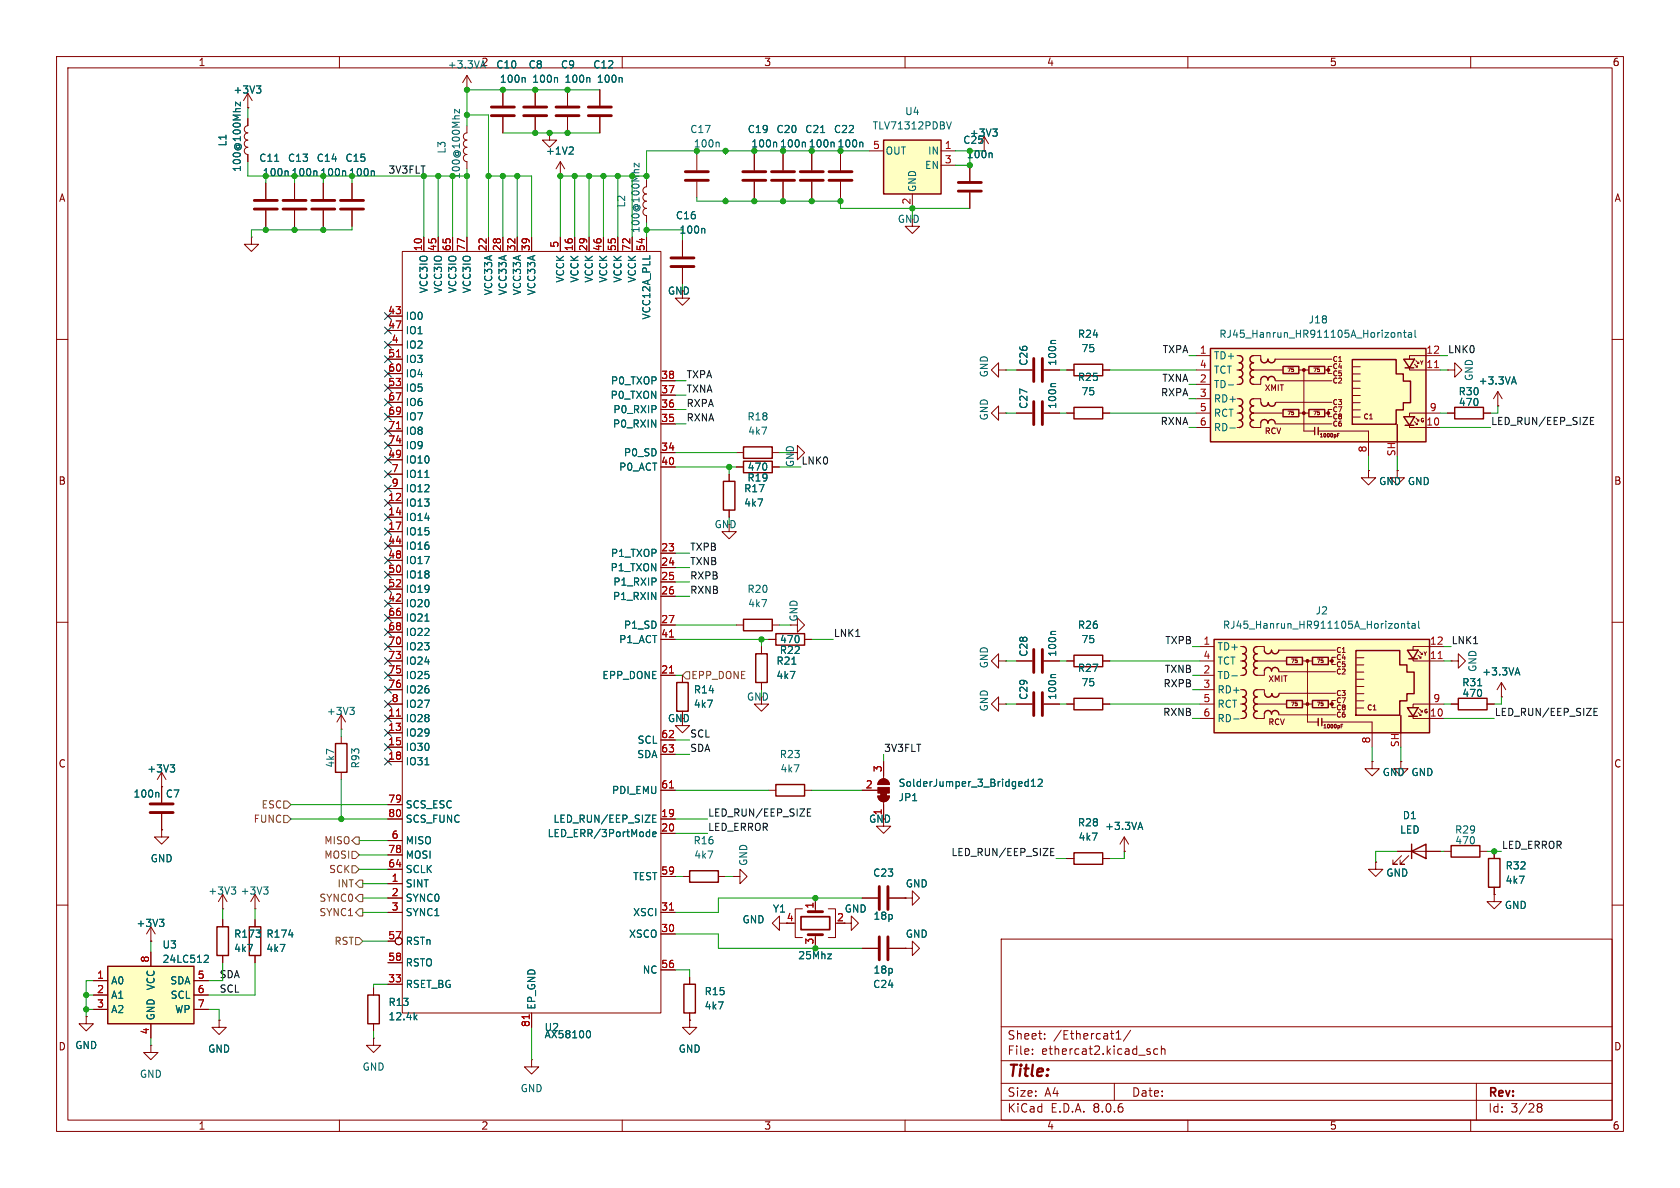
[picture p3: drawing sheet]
<svg xmlns="http://www.w3.org/2000/svg" width="297mm" height="210mm" viewBox="0 0 297 210" stroke-linecap="round" stroke-linejoin="round" font-family="sans-serif">
<defs><g id="words">
<text font-size="2.8" fill="#840000" x="178" y="190.9">Title:</text>
<g font-size="2.1" fill="#840000">
<text x="178" y="184">Sheet:</text>
<text x="186.2" y="184">/Ethercat1/</text>
<text x="178" y="186.7">File:</text>
<text x="184.1" y="186.7">ethercat2.kicad_sch</text>
<text x="178" y="196.9">KiCad</text>
<text x="178" y="194.1">Size:</text>
<text x="184.7" y="194.1">A4</text>
<text x="185.7" y="196.9">E.D.A.</text>
<text x="193.3" y="196.9">8.0.6</text>
<text x="200" y="194.1">Date:</text>
<text x="263" y="194.3">Rev:</text>
<text x="263" y="196.9">Id:</text>
<text x="267.1" y="196.9">3/28</text>
</g>
<g font-size="1.8" fill="#840000">
<text x="35" y="11.9">1</text>
<text x="135" y="11.9">3</text>
<text x="185" y="11.9">4</text>
<text x="235" y="11.9">5</text>
<text x="285" y="11.9">6</text>
<text x="10.3" y="35.9">A</text>
<text x="285.3" y="35.9">A</text>
<text x="118" y="52.3">GND</text>
<text x="10.3" y="85.9">B</text>
<text x="285.3" y="85.9">B</text>
<text x="118" y="127.9">GND</text>
<text x="10.3" y="135.9">C</text>
<text x="285.3" y="135.9">C</text>
<text x="153.5" y="145.6">GND</text>
<text x="147.9" y="162.9">2</text>
<text x="10.3" y="185.9">D</text>
<text x="285.3" y="185.9">D</text>
<text x="35" y="199.9">1</text>
<text x="85" y="199.9">2</text>
<text x="135" y="199.9">3</text>
<text x="185" y="199.9">4</text>
<text x="235" y="199.9">5</text>
<text x="285" y="199.9">6</text>
</g>
<g font-size="1.8" fill="#006464">
<text x="41.2" y="16.7">+3V3</text>
<text x="79.1" y="12.3">+3.3VA2</text>
<text x="87.6" y="12.3">C10</text>
<text x="88.3" y="14.8">100n</text>
<text x="93.4" y="12.3">C8</text>
<text x="94" y="14.8">100n</text>
<text x="99.1" y="12.3">C9</text>
<text x="99.7" y="14.8">100n</text>
<text x="104.8" y="12.3">C12</text>
<text x="105.4" y="14.8">100n</text>
<text x="121.9" y="23.7">C17</text>
<text x="132.1" y="23.7">C19</text>
<text x="137.2" y="23.7">C20</text>
<text x="142.2" y="23.7">C21</text>
<text x="147.3" y="23.7">C22</text>
<text x="154.2" y="23.1">TLV71312PDBV</text>
<text x="159.9" y="20.5">U4</text>
<text x="40.2" y="26" transform="rotate(-90 40.2 26)">L1</text>
<text x="45.7" y="28.8">C11</text>
<text x="50.8" y="28.8">C13</text>
<text x="55.9" y="28.8">C14</text>
<text x="61" y="28.8">C15</text>
<text x="79" y="27.3" transform="rotate(-90 79 27.3)">L3</text>
<text x="96.4" y="27.5">+1V2</text>
<text x="122.6" y="26.3">100n</text>
<text x="132.7" y="26.3">100n 100n 100n 100n</text>
<text x="156.5" y="27.5">OUT</text>
<text x="164" y="27.5">IN</text>
<text x="170.2" y="25.6">C25</text>
<text x="170.8" y="28.2">100n</text>
<text x="171.3" y="24.4">+3V3</text>
<text x="42.8" y="30.5" transform="rotate(-90 42.8 30.5)">100@100Mhz</text>
<text x="81.5" y="31.8" transform="rotate(-90 81.5 31.8)">100@100Mhz</text>
<text x="162.2" y="34" transform="rotate(-90 162.2 34)">GND</text>
<text x="163.4" y="30.1">EN</text>
<text x="110.7" y="36.8" transform="rotate(-90 110.7 36.8)">L2</text>
<text x="113.3" y="41.3" transform="rotate(-90 113.3 41.3)">100@100Mhz</text>
<text x="119.4" y="39">C16</text>
<text x="120" y="41.5">100n</text>
<text x="158.6" y="39.6">GND</text>
<text x="75.8" y="51.9" transform="rotate(-90 75.8 51.9)">VCC3IO</text>
<text x="78.3" y="51.9" transform="rotate(-90 78.3 51.9)">VCC3IO</text>
<text x="80.9" y="51.9" transform="rotate(-90 80.9 51.9)">VCC3IO</text>
<text x="83.4" y="51.9" transform="rotate(-90 83.4 51.9)">VCC3IO</text>
<text x="87.2" y="52.3" transform="rotate(-90 87.2 52.3)">VCC33A</text>
<text x="89.8" y="52.3" transform="rotate(-90 89.8 52.3)">VCC33A</text>
<text x="92.3" y="52.3" transform="rotate(-90 92.3 52.3)">VCC33A</text>
<text x="94.8" y="52.3" transform="rotate(-90 94.8 52.3)">VCC33A</text>
<text x="99.9" y="50.1" transform="rotate(-90 99.9 50.1)">VCCK</text>
<text x="102.5" y="50.1" transform="rotate(-90 102.5 50.1)">VCCK</text>
<text x="105" y="50.1" transform="rotate(-90 105 50.1)">VCCK</text>
<text x="107.5" y="50.1" transform="rotate(-90 107.5 50.1)">VCCK</text>
<text x="110.1" y="50.1" transform="rotate(-90 110.1 50.1)">VCCK</text>
<text x="112.6" y="50.1" transform="rotate(-90 112.6 50.1)">VCCK</text>
<text x="71.6" y="56.7">IO0</text>
<text x="71.6" y="59.3">IO1</text>
<text x="115.2" y="56.6" transform="rotate(-90 115.2 56.6)">VCC12A_PLL</text>
<text x="190.5" y="59.9">R24</text>
<text x="215.5" y="59.9">RJ45_Hanrun_HR911105A_Horizontal</text>
<text x="231.2" y="57.4">J18</text>
<text x="71.6" y="61.8">IO2</text>
<text x="71.6" y="64.4">IO3</text>
<text x="181.8" y="64.8" transform="rotate(-90 181.8 64.8)">C26</text>
<text x="186.9" y="64.8" transform="rotate(-90 186.9 64.8)">100n</text>
<text x="191.1" y="62.5">75</text>
<text x="214.5" y="63.7">TD+</text>
<text x="71.6" y="69.4">IO5</text>
<text x="71.6" y="66.9">IO4</text>
<text x="71.6" y="72">IO6</text>
<text x="107.8" y="70.7">P0_TXON</text>
<text x="107.9" y="68.2">P0_TXOP</text>
<text x="174.9" y="66.8" transform="rotate(-90 174.9 66.8)">GND</text>
<text x="190.5" y="67.5">R25</text>
<text x="191.1" y="70.1">75</text>
<text x="214.5" y="68.8">TD-</text>
<text x="214.5" y="71.3">RD+</text>
<text x="214.5" y="66.3">TCT</text>
<text x="257.8" y="70.1">R30</text>
<text x="257.8" y="72">470</text>
<text x="260.6" y="67.4" transform="rotate(-90 260.6 67.4)">GND</text>
<text x="261.3" y="68.2">+3.3VA</text>
<text x="71.6" y="74.5">IO7</text>
<text x="71.6" y="77.1">IO8</text>
<text x="108.3" y="75.8">P0_RXIN</text>
<text x="108.3" y="73.3">P0_RXIP</text>
<text x="132" y="74.5">R18</text>
<text x="132.2" y="77.1">4k7</text>
<text x="174.9" y="74.4" transform="rotate(-90 174.9 74.4)">GND</text>
<text x="181.8" y="72.4" transform="rotate(-90 181.8 72.4)">C27</text>
<text x="186.9" y="72.4" transform="rotate(-90 186.9 72.4)">100n</text>
<text x="214.5" y="73.9">RCT</text>
<text x="214.5" y="76.4">RD-</text>
<text x="71.6" y="82.1">IO10</text>
<text x="71.6" y="79.6">IO9</text>
<text x="109.4" y="83.4">P0_ACT</text>
<text x="110.2" y="80.9">P0_SD</text>
<text x="132.1" y="83.4">470</text>
<text x="140.6" y="82.7" transform="rotate(-90 140.6 82.7)">GND</text>
<text x="71.6" y="89.8">IO13</text>
<text x="71.6" y="84.7">IO11</text>
<text x="71.6" y="87.2">IO12</text>
<text x="131.5" y="89.8">4k7</text>
<text x="131.5" y="87.2">R17</text>
<text x="132" y="85.3">R19</text>
<text x="243.7" y="86">GND GND</text>
<text x="71.6" y="92.3">IO14</text>
<text x="71.6" y="94.8">IO15</text>
<text x="126.2" y="93.6">GND</text>
<text x="71.6" y="97.4">IO16</text>
<text x="71.6" y="99.9">IO17</text>
<text x="107.8" y="101.2">P1_TXON</text>
<text x="107.9" y="98.7">P1_TXOP</text>
<text x="71.6" y="107.5">IO20</text>
<text x="71.6" y="102.5">IO18</text>
<text x="71.6" y="105">IO19</text>
<text x="108.3" y="106.3">P1_RXIN</text>
<text x="108.3" y="103.7">P1_RXIP</text>
<text x="132" y="105">R20</text>
<text x="132.2" y="107.5">4k7</text>
<text x="71.6" y="110.1">IO21</text>
<text x="71.6" y="112.6">IO22</text>
<text x="109.4" y="113.9">P1_ACT</text>
<text x="110.2" y="111.4">P1_SD</text>
<text x="137.8" y="113.9">470</text>
<text x="141.2" y="110" transform="rotate(-90 141.2 110)">GND</text>
<text x="190.5" y="111.4">R26</text>
<text x="191.1" y="113.9">75</text>
<text x="216.1" y="111.4">RJ45_Hanrun_HR911105A_Horizontal</text>
<text x="232.5" y="108.8">J2</text>
<text x="71.6" y="115.2">IO23</text>
<text x="71.6" y="117.7">IO24</text>
<text x="137.2" y="117.7">R21</text>
<text x="137.8" y="115.8">R22</text>
<text x="174.9" y="118.2" transform="rotate(-90 174.9 118.2)">GND</text>
<text x="181.8" y="116.2" transform="rotate(-90 181.8 116.2)">C28</text>
<text x="186.9" y="116.2" transform="rotate(-90 186.9 116.2)">100n</text>
<text x="190.5" y="119">R27</text>
<text x="215.1" y="115.2">TD+</text>
<text x="215.1" y="117.7">TCT</text>
<text x="261.2" y="118.9" transform="rotate(-90 261.2 118.9)">GND</text>
<text x="261.9" y="119.6">+3.3VA</text>
<text x="71.6" y="120.2">IO25</text>
<text x="71.6" y="122.8">IO26</text>
<text x="71.6" y="125.3">IO27</text>
<text x="106.4" y="120.2">EPP_DONE</text>
<text x="122.6" y="125.3">4k7</text>
<text x="122.6" y="122.8">R14</text>
<text x="131.9" y="124.1">GND</text>
<text x="137.2" y="120.2">4k7</text>
<text x="174.9" y="125.9" transform="rotate(-90 174.9 125.9)">GND</text>
<text x="181.8" y="123.8" transform="rotate(-90 181.8 123.8)">C29</text>
<text x="186.9" y="123.8" transform="rotate(-90 186.9 123.8)">100n</text>
<text x="191.1" y="121.5">75</text>
<text x="215.1" y="120.2">TD-</text>
<text x="215.1" y="122.8">RD+</text>
<text x="215.1" y="125.3">RCT</text>
<text x="258.4" y="121.5">R31</text>
<text x="258.4" y="123.4">470</text>
<text x="57.7" y="126.6">+3V3</text>
<text x="71.6" y="127.9">IO28</text>
<text x="71.6" y="130.4">IO29</text>
<text x="112.6" y="131.7">SCL</text>
<text x="215.1" y="127.9">RD-</text>
<text x="25.9" y="136.8">+3V3</text>
<text x="59.3" y="135.8" transform="rotate(-90 59.3 135.8)">4k7</text>
<text x="63.7" y="135.9" transform="rotate(-90 63.7 135.9)">R93</text>
<text x="71.6" y="132.9">IO30</text>
<text x="71.6" y="135.5">IO31</text>
<text x="112.6" y="134.2">SDA</text>
<text x="137.8" y="134.2">R23</text>
<text x="137.9" y="136.8">4k7</text>
<text x="244.3" y="137.4">GND GND</text>
<text x="23.5" y="141.2">100n</text>
<text x="29.2" y="141.2">C7</text>
<text x="71.6" y="143.1">SCS_ESC</text>
<text x="108.1" y="140.6">PDI_EMU</text>
<text x="158.8" y="141.8">JP1</text>
<text x="158.8" y="139.3">SolderJumper_3_Bridged12</text>
<text x="71.6" y="149.5">MISO</text>
<text x="71.6" y="145.6">SCS_FUNC</text>
<text x="96.7" y="148.2">LED_ERR/3PortMode</text>
<text x="97.7" y="145.6">LED_RUN/EEP_SIZE</text>
<text x="122.5" y="149.5">R16</text>
<text x="190.5" y="146.3">R28</text>
<text x="190.6" y="148.8">4k7</text>
<text x="195.3" y="146.9">+3.3VA</text>
<text x="247.4" y="147.5">LED</text>
<text x="247.9" y="145">D1</text>
<text x="257.1" y="147.5">R29</text>
<text x="257.2" y="149.5">470</text>
<text x="26.5" y="152.6">GND</text>
<text x="71.6" y="154.5">SCLK</text>
<text x="71.6" y="152">MOSI</text>
<text x="111.8" y="155.8">TEST</text>
<text x="122.6" y="152">4k7</text>
<text x="132.3" y="153.2" transform="rotate(-90 132.3 153.2)">GND</text>
<text x="154.3" y="155.2">C23</text>
<text x="245" y="155.2">GND</text>
<text x="266.1" y="153.9">R32</text>
<text x="36.7" y="158.3">+3V3</text>
<text x="42.4" y="158.3">+3V3</text>
<text x="71.6" y="157.1">SINT</text>
<text x="71.6" y="159.6">SYNC0</text>
<text x="136.5" y="161.5">Y1</text>
<text x="149.2" y="161.5">GND</text>
<text x="160" y="157.1">GND</text>
<text x="265.9" y="160.9">GND</text>
<text x="266.1" y="156.4">4k7</text>
<text x="24" y="164.1">+3V3</text>
<text x="28.6" y="167.9">U3</text>
<text x="41.3" y="166">R173</text>
<text x="47" y="166">R174</text>
<text x="71.6" y="162.2">SYNC1</text>
<text x="71.6" y="167.2">RSTn</text>
<text x="111.1" y="166">XSCO</text>
<text x="111.8" y="162.2">XSCI</text>
<text x="131.2" y="163.4">GND</text>
<text x="154.3" y="162.8">18p</text>
<text x="160" y="166">GND</text>
<text x="28.6" y="170.4">24LC512</text>
<text x="41.3" y="168.5">4k7</text>
<text x="47" y="168.5">4k7</text>
<text x="71.6" y="171">RSTO</text>
<text x="113.5" y="172.3">NC</text>
<text x="141" y="169.8">25Mhz</text>
<text x="154.3" y="172.3">18p</text>
<text x="19.6" y="174.2">A0</text>
<text x="19.6" y="176.8">A1</text>
<text x="19.6" y="179.3">A2</text>
<text x="27.5" y="175.2" transform="rotate(-90 27.5 175.2)">VCC</text>
<text x="30" y="174.2">SDA</text>
<text x="30.1" y="176.8">SCL</text>
<text x="30.9" y="179.3">WP</text>
<text x="68.6" y="178">R13</text>
<text x="71.6" y="174.9">RSET_BG</text>
<text x="94.8" y="178.6" transform="rotate(-90 94.8 178.6)">EP_GND</text>
<text x="124.5" y="178.7">4k7</text>
<text x="124.5" y="176.1">R15</text>
<text x="154.3" y="174.9">C24</text>
<text x="13.2" y="185.6">GND</text>
<text x="27.5" y="180.5" transform="rotate(-90 27.5 180.5)">GND</text>
<text x="68.6" y="180.6">12.4k</text>
<text x="96.2" y="182.5">U2</text>
<text x="96.2" y="183.7">AX58100</text>
<text x="24.6" y="190.7">GND</text>
<text x="36.7" y="186.3">GND</text>
<text x="64" y="189.5">GND</text>
<text x="119.9" y="186.3">GND</text>
<text x="91.9" y="193.3">GND</text>
</g>
<g font-size="1.8" fill="#a90000">
<text x="154.2" y="26.4">5</text>
<text x="166.9" y="26.4">1</text>
<text x="166.9" y="29">3</text>
<text x="161" y="36.3" transform="rotate(-90 161 36.3)">2</text>
<text x="74.7" y="44.5" transform="rotate(-90 74.7 44.5)">10</text>
<text x="77.2" y="44.5" transform="rotate(-90 77.2 44.5)">45</text>
<text x="79.8" y="44.5" transform="rotate(-90 79.8 44.5)">65</text>
<text x="82.3" y="44.5" transform="rotate(-90 82.3 44.5)">77</text>
<text x="86.1" y="44.5" transform="rotate(-90 86.1 44.5)">22</text>
<text x="88.6" y="44.5" transform="rotate(-90 88.6 44.5)">28</text>
<text x="91.2" y="44.5" transform="rotate(-90 91.2 44.5)">32</text>
<text x="93.7" y="44.5" transform="rotate(-90 93.7 44.5)">39</text>
<text x="98.8" y="43.9" transform="rotate(-90 98.8 43.9)">5</text>
<text x="101.3" y="44.5" transform="rotate(-90 101.3 44.5)">16</text>
<text x="103.9" y="44.5" transform="rotate(-90 103.9 44.5)">29</text>
<text x="106.4" y="44.5" transform="rotate(-90 106.4 44.5)">46</text>
<text x="109" y="44.5" transform="rotate(-90 109 44.5)">55</text>
<text x="111.5" y="44.5" transform="rotate(-90 111.5 44.5)">72</text>
<text x="114" y="44.5" transform="rotate(-90 114 44.5)">54</text>
<text x="68.5" y="55.6">43</text>
<text x="68.5" y="58.2">47</text>
<text x="68.5" y="63.2">51</text>
<text x="68.5" y="65.8">60</text>
<text x="69.1" y="60.7">4</text>
<text x="212" y="62.6">1</text>
<text x="212" y="65.2">4</text>
<text x="252.1" y="65.2">11</text>
<text x="252.1" y="62.6">12</text>
<text x="68.5" y="68.3">53</text>
<text x="68.5" y="70.9">67</text>
<text x="116.8" y="69.6">37</text>
<text x="116.8" y="67.1">38</text>
<text x="212" y="67.7">2</text>
<text x="212" y="70.2">3</text>
<text x="68.5" y="73.4">69</text>
<text x="68.5" y="75.9">71</text>
<text x="116.8" y="74.7">35</text>
<text x="116.8" y="72.1">36</text>
<text x="212" y="72.8">5</text>
<text x="212" y="75.3">6</text>
<text x="252.1" y="75.3">10</text>
<text x="252.7" y="72.8">9</text>
<text x="68.5" y="81">49</text>
<text x="68.5" y="78.5">74</text>
<text x="69.1" y="83.6">7</text>
<text x="116.8" y="79.8">34</text>
<text x="116.8" y="82.3">40</text>
<text x="241.7" y="80.1" transform="rotate(-90 241.7 80.1)">8</text>
<text x="246.8" y="80.7" transform="rotate(-90 246.8 80.7)">SH</text>
<text x="68.5" y="88.6">12</text>
<text x="69.1" y="86.1">9</text>
<text x="68.5" y="91.2">14</text>
<text x="68.5" y="93.7">17</text>
<text x="68.5" y="96.3">44</text>
<text x="68.5" y="98.8">48</text>
<text x="68.5" y="101.3">50</text>
<text x="116.8" y="97.5">23</text>
<text x="116.8" y="100.1">24</text>
<text x="68.5" y="106.4">42</text>
<text x="68.5" y="103.9">52</text>
<text x="116.8" y="102.6">25</text>
<text x="116.8" y="105.2">26</text>
<text x="68.5" y="109">66</text>
<text x="68.5" y="111.5">68</text>
<text x="116.8" y="110.2">27</text>
<text x="116.8" y="112.8">41</text>
<text x="68.5" y="114">70</text>
<text x="68.5" y="116.6">73</text>
<text x="68.5" y="119.1">75</text>
<text x="116.8" y="119.1">21</text>
<text x="212.7" y="114">1</text>
<text x="212.7" y="119.1">2</text>
<text x="212.7" y="116.6">4</text>
<text x="252.7" y="116.6">11</text>
<text x="252.7" y="114">12</text>
<text x="68.5" y="121.7">76</text>
<text x="69.1" y="124.2">8</text>
<text x="212.7" y="121.7">3</text>
<text x="212.7" y="124.2">5</text>
<text x="253.3" y="124.2">9</text>
<text x="68.5" y="126.7">11</text>
<text x="68.5" y="129.3">13</text>
<text x="68.5" y="131.8">15</text>
<text x="116.8" y="130.6">62</text>
<text x="212.7" y="126.7">6</text>
<text x="242.3" y="131.5" transform="rotate(-90 242.3 131.5)">8</text>
<text x="252.7" y="126.7">10</text>
<text x="68.5" y="134.4">18</text>
<text x="116.8" y="133.1">63</text>
<text x="156" y="136.6" transform="rotate(-90 156 136.6)">3</text>
<text x="247.4" y="132.2" transform="rotate(-90 247.4 132.2)">SH</text>
<text x="68.5" y="142">79</text>
<text x="116.8" y="139.4">61</text>
<text x="153" y="139.4">2</text>
<text x="68.5" y="144.5">80</text>
<text x="69.1" y="148.3">6</text>
<text x="116.8" y="144.5">19</text>
<text x="116.8" y="147.1">20</text>
<text x="156" y="144.2" transform="rotate(-90 156 144.2)">1</text>
<text x="68.5" y="153.4">64</text>
<text x="68.5" y="150.9">78</text>
<text x="69.1" y="156">1</text>
<text x="116.8" y="154.7">59</text>
<text x="69.1" y="158.5">2</text>
<text x="69.1" y="161">3</text>
<text x="116.8" y="161">31</text>
<text x="143.9" y="160.7" transform="rotate(-90 143.9 160.7)">1</text>
<text x="68.5" y="166.1">57</text>
<text x="116.8" y="164.8">30</text>
<text x="139" y="162.9">4</text>
<text x="143.9" y="167.1" transform="rotate(-90 143.9 167.1)">3</text>
<text x="17.1" y="173.1">1</text>
<text x="26.4" y="170.3" transform="rotate(-90 26.4 170.3)">8</text>
<text x="34.9" y="173.1">5</text>
<text x="68.5" y="173.7">33</text>
<text x="68.5" y="169.9">58</text>
<text x="116.8" y="171.2">56</text>
<text x="17.1" y="175.6">2</text>
<text x="17.1" y="178.2">3</text>
<text x="34.9" y="175.6">6</text>
<text x="34.9" y="178.2">7</text>
<text x="26.4" y="183" transform="rotate(-90 26.4 183)">4</text>
<text x="93.7" y="181.7" transform="rotate(-90 93.7 181.7)">81</text>
</g>
<text font-size="1.8" fill="#009600" x="46.4" y="31.3">100n 100n 100n 100n</text>
<g font-size="1.8" fill="#0f0f0f">
<text x="68.6" y="30.8">3V3FLT</text>
<text x="205.4" y="62.5">TXPA</text>
<text x="255.9" y="62.5">LNK0</text>
<text x="121.3" y="69.5">TXNA</text>
<text x="121.3" y="67">TXPA</text>
<text x="205.1" y="70.1">RXPA</text>
<text x="205.4" y="67.6">TXNA</text>
<text x="121.3" y="74.6">RXNA</text>
<text x="121.3" y="72">RXPA</text>
<text x="205.1" y="75.2">RXNA</text>
<text x="263.5" y="75.2">LED_RUN/EEP_SIZE</text>
<text x="141.6" y="82.2">LNK0</text>
<text x="121.9" y="100">TXNB</text>
<text x="121.9" y="97.4">TXPB</text>
<text x="121.9" y="102.5">RXPB</text>
<text x="121.9" y="105.1">RXNB</text>
<text x="147.3" y="112.7">LNK1</text>
<text x="205.9" y="114">TXPB</text>
<text x="256.5" y="114">LNK1</text>
<text x="205.8" y="119">TXNB</text>
<text x="205.6" y="121.6">RXPB</text>
<text x="121.9" y="130.5">SCL</text>
<text x="205.5" y="126.7">RXNB</text>
<text x="264.2" y="126.7">LED_RUN/EEP_SIZE</text>
<text x="121.9" y="133">SDA</text>
<text x="156.2" y="133">3V3FLT</text>
<text x="125.1" y="147">LED_ERROR</text>
<text x="125.1" y="144.4">LED_RUN/EEP_SIZE</text>
<text x="168.1" y="151.4">LED_RUN/EEP_SIZE</text>
<text x="265.4" y="150.1">LED_ERROR</text>
<text x="38.7" y="173">SDA</text>
<text x="38.7" y="175.5">SCL</text>
</g>
<g font-size="1.8" fill="#725600">
<text x="122.1" y="120.2">EPP_DONE</text>
<text x="46.1" y="143.1">ESC</text>
<text x="44.8" y="145.6">FUNC</text>
<text x="57.2" y="149.5">MISO</text>
<text x="57.2" y="152">MOSI</text>
<text x="58.1" y="154.5">SCK</text>
<text x="56.4" y="159.6">SYNC0</text>
<text x="59.6" y="157.1">INT</text>
<text x="56.4" y="162.2">SYNC1</text>
<text x="59" y="167.2">RST</text>
</g>
<g font-size="1.4" fill="#840000">
<text x="223.5" y="69.3">XMIT</text>
<text x="223.5" y="76.9">RCV</text>
<text x="224.1" y="120.8">XMIT</text>
<text x="224.1" y="128.4">RCV</text>
</g>
<g font-size="1.2" fill="#840000">
<text x="235.5" y="64.2">C1</text>
<text x="235.5" y="65.4">C4</text>
<text x="235.5" y="68">C2</text>
<text x="235.5" y="71.8">C3</text>
<text x="235.5" y="66.7">C5</text>
<text x="235.5" y="75.6">C6</text>
<text x="235.5" y="73.1">C7</text>
<text x="235.5" y="74.3">C8</text>
<text x="240.9" y="74.3">C1</text>
<text x="236.1" y="115.6">C1</text>
<text x="236.1" y="119.4">C2</text>
<text x="236.1" y="116.9">C4</text>
<text x="236.1" y="118.1">C5</text>
<text x="236.1" y="123.2">C3</text>
<text x="236.1" y="124.5">C7</text>
<text x="236.1" y="125.8">C8</text>
<text x="241.6" y="125.8">C1</text>
<text x="236.1" y="127">C6</text>
</g>
<g font-size=".9" fill="#840000">
<text x="227.4" y="66">75</text>
<text x="232" y="66">75</text>
<text x="250.9" y="64.7">Y</text>
<text x="227.4" y="73.6">75</text>
<text x="232" y="73.6">75</text>
<text x="233.1" y="77.5">1000pF</text>
<text x="251" y="74.8">G</text>
<text x="228.1" y="117.4">75</text>
<text x="232.7" y="117.4">75</text>
<text x="251.5" y="116.1">Y</text>
<text x="228.1" y="125">75</text>
<text x="232.7" y="125">75</text>
<text x="233.8" y="128.9">1000pF</text>
<text x="251.6" y="126.3">G</text>
</g>
</g></defs>
<g fill="none" stroke="#840000" stroke-width=".18">
<path d="M10 10h277v190h-277zM12 12h273v186h-273zM43.8 19.1h.1M43.8 16.5l-.7 1.3M43.8 16.5v2.6M43.8 16.5l.8 1.3M60 10v2M110 10v2M160 10v2M210 10v2M260 10v2M43.8 21v1.2a.64 .64 0 0 0-.6 .7 .64 .64 0 0 0 .6 .6 .64 .64 0 0 0-.6 .6 .64 .64 0 0 0 .6 .7 .64 .64 0 0 0-.6 .6 .64 .64 0 0 0 .6 .6 .64 .64 0 0 0-.6 .7 .64 .64 0 0 0 .6 .6v1.3"/>
<path d="M47 32.4v2.8M47 37.2v2.8M52.1 32.4v2.8M52.1 37.2v2.8M57.1 32.4v2.8M57.1 37.2v2.8M62.2 32.4v2.8M62.2 37.2v2.8M161.3 38.7v1.3h1.3l-1.3 1.3-1.3-1.3h1.3M171.4 29.2v2.8M171.4 34v2.8M174 24.1l-.8 1.3"/>
<path d="M174 24.1v2.6M174 24.1l.8 1.3M10 60h2M44.4 41.9v1.3h1.3l-1.3 1.3-1.2-1.3h1.2M44.4 41.9h.1M285 60h2M128.9 92.7v1.3h1.3l-1.3 1.3-1.3-1.3h1.3M130.2 82.6h1.2M136.5 82.6h1.3M10 110h2M120.6 119.4v1.3M130.2 110.5h1.2"/>
<path d="M136.5 110.5h1.3M256.5 116.8h1.3v-1.2l1.3 1.2-1.3 1.3v-1.3M256.5 116.8h.1M285 110h2M120.6 125.7v1.3M134.6 123.2v1.3h1.3l-1.3 1.2-1.3-1.2h1.3M135.9 139.7h1.3M142.2 139.7h1.3M152.4 139.7h2.8M155.5 138a1.02 1.02 0 0 1 1.1-.3 1.02 1.02 0 0 1 .6 1h-2zM156.2 134.6v3.1M256.5 124.5h1.3"/>
<path d="M262.9 124.5h1.3M10 160h2M39.4 158.1l-.8 1.3M39.4 158.1v2.6M39.4 158.1l.7 1.3M120.6 154.9h1.3M127 154.9h1.3M129.5 154.9h1.3v-1.2l1.3 1.2-1.3 1.3v-1.3M129.5 154.9h.1M152.4 158.8h2.8M155.2 140.7h2a1.02 1.02 0 0 1-1 1 1.02 1.02 0 0 1-1-1zM156.2 141.7v4.4h1.3l-1.3 1.2-1.3-1.2h1.3"/>
<path d="M157.2 158.8h2.8M160 158.8h1.3v-1.3l1.3 1.3-1.3 1.2v-1.2M160 158.8h.1M188.6 151.8h1.3M194.9 151.8h1.3M198.8 150.5h.1M198.8 148l-.8 1.2M198.8 148v2.5M198.8 148l.7 1.2M285 160h2M39.4 160.7h.1M39.4 162.6v1.2"/>
<path d="M39.4 168.9v1.3M121.9 172.7v1.3M121.9 179.1v1.2M149.2 163.2h1.3v-1.3l1.3 1.3-1.3 1.3v-1.3M160 167.6h1.3v-1.2l1.3 1.2-1.3 1.3v-1.3M160 167.6h.1M177 166h108v32h-108zM60 198v2M110 198v2M121.9 180.3v1.3h1.3l-1.3 1.3-1.3-1.3h1.3M121.9 180.3h.1M160 198v2"/>
<path d="M177 194.5h108M177 191.5h108M177 187.5h108M177 181.5h108M182.5 186.3v.1M182.5 185.5v.1M184.7 183.6v.1M184.7 182.8v.1M197 191.5v3M197.3 183.7h.9M197.3 182.6l.4-.4v1.5M199.9 182.1l-1.3 2"/>
<path d="M203.2 185.9l.2 .2-.2 .3M203.2 185.4l.1 .1M204.7 185.5l-.5-.1-.2 .3v.4l.1 .2h.6M205.3 185.5l.2-.1 .4 .1 .1 .9M205.3 184.9v1.5M210 198v2M260 198v2M261 191.5v6.5M271.7 195.5l.3 .2M271.7 195.4l.3-.3 .5 .1 .1 .3-.3 .2M272 195.7h.3M272 195.7l-.3 .3"/>
<path d="M272.3 195.7l.3 .3-.1 .5-.5 .1-.3-.3"/>
</g>
<path d="M131.4 81.5h5.1v2.1h-5.1zM131.4 109.5h5.1v2h-5.1zM119.6 120.7h2.1v5h-2.1zM137.2 138.7h5v2h-5zM257.8 123.4h5.1v2.1h-5.1zM121.9 153.9h5.1v2.1h-5.1zM189.9 150.7h5v2.1h-5zM38.4 163.8h2v5.1h-2zM120.9 174h2v5.1h-2z" fill="none" stroke="#840000" stroke-width=".25"/>
<g fill="none" stroke="#006464" stroke-width=".18">
<path d="M42.5 18.1v.6l-.9-.6v.6M45.3 15.2h.8l-.4 .5M45.9 15.7l.2 .2v.3l-.2 .3M48.6 28.5h.7M66 30.2l.2 .2v.7M175.2 27l.2 .2v.7M175.5 22.8h.8l-.4 .5M176 23.3l.3 .2v.3l-.3 .3M181.3 138.9h.5M181.3 138.2h.5M181.8 137.7v1.3M182.3 139h.8"/>
<path d="M182.3 138.1l.4-.4v1.3M183.5 137.9l.5-.2 .3 .4-.8 .9h.8M261.2 121.2h.8M40.9 156.8h.8l-.5 .5M41.4 157.3l.3 .2v.3l-.3 .3M201.3 146.3h.6M201.6 145.4l.4 1.2"/>
</g>
<path d="M45 37h4M45 35.4h4M50 37h4.1M50 35.4h4.1M55.1 37h4.1M55.1 35.4h4.1M60.2 37h4.1M60.2 35.4h4.1M169.4 33.8h4.1M169.4 32.3h4.1M155.4 156.7v4.1M157 156.7v4.1" fill="none" stroke="#840000" stroke-width=".51"/>
<g fill="#840000" stroke="#840000" stroke-width=".18">
<path d="M155.7 140.2h1v.5h-1z"/>
<path d="M155.2 140.7h2a1.02 1.02 0 0 1-1 1 1.02 1.02 0 0 1-1-1z"/>
<path d="M155.2 139.2h2v1h-2z"/>
<path d="M155.5 138a1.02 1.02 0 0 1 1.1-.3 1.02 1.02 0 0 1 .6 1h-2z"/>
</g>
<path d="M156.2 24.8h10.2v9.5h-10.2z" fill="#ffffc2"/>
<path d="M156.2 24.8h10.2v9.5h-10.2zM131.4 79h5.1v2h-5.1zM127.9 85.1h2v5.1h-2zM133.6 115.6h2v5.1h-2zM137.2 112h5v2h-5zM189.9 115.8h5v2.1h-5zM65 175.9h2.1v5.1h-2.1z" fill="none" stroke="#840000" stroke-width=".25"/>
<g fill="none" stroke="#840000" stroke-width=".18">
<path d="M143.5 27.3v2.8M143.5 32.1v2.8M148.6 27.3v2.8M148.6 32.1v2.8M153.7 26.7h2.5M161.3 34.3v2.5M166.4 26.7h2.5M166.4 29.2h2.5M128.9 83.8v1.3M128.9 90.2v1.2M130.2 80h1.2M136.5 80h1.3"/>
<path d="M139.7 80h1.3v-1.3l1.2 1.3-1.2 1.3v-1.3M134.6 114.3v1.3M135.9 113h1.3M139.7 110.5h1.3v-1.3l1.2 1.3-1.2 1.3v-1.3M142.2 113h1.3M188.6 116.8h1.3M194.9 116.8h1.3M60.3 128.9h.1M60.3 126.4l-.7 1.2M60.3 126.4v2.5M60.3 126.4l.8 1.2M134.6 120.7v1.2"/>
<path d="M66 174.6v1.3M152.4 167.6h2.8M157.2 167.6h2.8M66 183.5v1.3h1.3l-1.3 1.3-1.2-1.3h1.2M66 183.5h.1M66 181v1.2M94 187.3v1.3h1.2l-1.2 1.3-1.3-1.3h1.3M94 187.3h.1"/>
</g>
<path d="M145.1 23.4h.7M152.4 25.1l.1 .2v.7M167.3 21.5l.5 1.3 .4-1.3M140 117.4h.7M61.8 125h.8l-.4 .5M62.4 125.5l.2 .3v.3l-.2 .2M73.3 179.8l.4 .5M73.7 179.4l-.5 .5" fill="none" stroke="#006464" stroke-width=".18"/>
<path d="M141.5 31.9h4M141.5 30.4h4M146.6 31.9h4M146.6 30.4h4M155.4 165.6v4.1M157 165.6v4.1" fill="none" stroke="#840000" stroke-width=".51"/>
<path d="M19 170.8h15.3v10.2h-15.3z" fill="#ffffc2"/>
<path d="M189.9 64.4h5v2h-5zM189.9 72h5v2h-5zM257.2 72h5.1v2h-5.1zM59.3 131.4h2v5.1h-2zM189.9 123.4h5v2.1h-5zM249.6 150.5l2.5-1.3v2.6zM249.6 149.2v2.6M256.5 149.5h5.1v2h-5.1zM263.1 151.8h2.1v5h-2.1zM19 170.8h15.3v10.2h-15.3zM44.1 163.8h2v5.1h-2z" fill="none" stroke="#840000" stroke-width=".25"/>
<g fill="none" stroke="#840000" stroke-width=".18">
<path d="M82.5 15.9h.1M82.5 13.3v2.6M82.5 13.3l-.7 1.3M82.5 13.3l.8 1.3M88.9 15.9v2.8M94.6 15.9v2.8M100.3 15.9v2.8M106 15.9v2.8M82.5 22.2v1.3a.63 .63 0 0 0-.6 .6 .63 .63 0 0 0 .6 .7 .63 .63 0 0 0-.6 .6 .63 .63 0 0 0 .6 .6 .63 .63 0 0 0-.6 .7 .63 .63 0 0 0 .6 .6 .63 .63 0 0 0-.6 .6 .63 .63 0 0 0 .6 .7v1.2M88.9 20.7v2.8M94.6 20.7v2.8M97.2 23.5v1.3h1.2l-1.2 1.2-1.3-1.2h1.3"/>
<path d="M97.2 23.5h.1M99.1 31.1h.1M99.1 28.6l-.8 1.2M99.1 28.6v2.5M99.1 28.6l.7 1.2M100.3 20.7v2.8M106 20.7v2.8M114.3 31.8v1.2a.64 .64 0 0 0-.6 .7 .64 .64 0 0 0 .6 .6 .64 .64 0 0 0-.6 .6 .64 .64 0 0 0 .6 .7 .64 .64 0 0 0-.6 .6 .64 .64 0 0 0 .6 .6M114.3 36.8a.64 .64 0 0 0-.6 .7 .64 .64 0 0 0 .6 .6v1.3M123.2 27.3v2.8M123.2 32.1v2.8M133.3 27.3v2.8"/>
<path d="M133.3 32.1v2.8M138.4 27.3v2.8M138.4 32.1v2.8M68.6 55.9h2.5M68.6 58.4h2.5M71.1 44.5h45.7v134.6h-45.7zM74.9 41.9v2.6M77.5 41.9v2.6M80 41.9v2.6M82.5 41.9v2.6M86.4 41.9v2.6M88.9 41.9v2.6"/>
<path d="M91.4 41.9v2.6M94 41.9v2.6M99.1 41.9v2.6M101.6 41.9v2.6M104.1 41.9v2.6M106.7 41.9v2.6M109.2 41.9v2.6M111.8 41.9v2.6M114.3 41.9v2.6M120.6 51.4v1.3h1.3l-1.3 1.3-1.2-1.3h1.2M120.6 42.5v2.8M120.6 47.4v2.8"/>
<path d="M68.6 61h2.5M68.6 63.5h2.5M68.6 68.6h2.5M68.6 66h2.5M68.6 71.1h2.5M68.6 73.7h2.5M68.6 76.2h2.5M68.6 78.7h2.5M116.8 74.9h2.6M116.8 72.4h2.6M116.8 69.9h2.6M116.8 67.3h2.6"/>
<path d="M176.5 65.4v-1.3l-1.2 1.3 1.2 1.3v-1.3h1.3M176.5 73v-1.2l-1.2 1.2 1.2 1.3v-1.3h1.3M177.8 65.4h.1M177.8 73h.1M179.7 73h2.8M184.5 73h2.8M188.6 65.4h1.3M188.6 73h1.3M194.9 65.4h1.3M194.9 73h1.3M255.9 65.4h1.3v-1.3l1.2 1.3-1.2 1.3v-1.3M255.9 65.4h.1"/>
<path d="M255.9 73h1.3M262.3 73h1.2M264.8 71.8h.1M264.8 69.2l-.8 1.3M264.8 69.2v2.6M264.8 69.2l.8 1.3M68.6 88.9h2.5M68.6 91.4h2.5M68.6 94h2.5M68.6 96.5h2.5M68.6 99.1h2.5M68.6 81.3h2.5"/>
<path d="M68.6 83.8h2.5M68.6 86.4h2.5M116.8 97.8h2.6M116.8 80h2.6M116.8 82.6h2.6M241.9 83.2v1.3h1.3l-1.3 1.2-1.2-1.2h1.2M241.9 83.2h.1M247 83.2v1.3h1.3l-1.3 1.2-1.3-1.2h1.3M247 83.2h.1M68.6 116.8h2.5M68.6 119.4h2.5M68.6 106.7h2.5"/>
<path d="M68.6 101.6h2.5M68.6 104.1h2.5M68.6 109.2h2.5M68.6 111.8h2.5M68.6 114.3h2.5M116.8 119.4h2.6M116.8 100.3h2.6M116.8 102.9h2.6M116.8 105.4h2.6M116.8 110.5h2.6M116.8 113h2.6M176.5 116.8v-1.2l-1.2 1.2 1.2 1.3v-1.3h1.3"/>
<path d="M177.8 116.8h.1M179.7 116.8h2.8M184.5 116.8h2.8M28.6 139.1h.1M28.6 136.5v5.4M28.6 136.5l-.8 1.3M28.6 136.5l.7 1.3M60.3 130.2v1.2M60.3 136.5v1.3M68.6 124.5h2.5M68.6 127h2.5M68.6 129.5h2.5"/>
<path d="M68.6 132.1h2.5M68.6 134.6h2.5M68.6 121.9h2.5M116.8 139.7h2.6M116.8 130.8h2.6M116.8 133.4h2.6M120.6 127v1.3h1.3l-1.3 1.2-1.2-1.2h1.2M176.5 124.5v-1.3l-1.2 1.3 1.2 1.2v-1.2h1.3M177.8 124.5h.1M179.7 124.5h2.8M184.5 124.5h2.8M188.6 124.5h1.3"/>
<path d="M194.9 124.5h1.3M28.6 146.7v1.3h1.2l-1.2 1.2-1.3-1.2h1.3M28.6 146.7h.1M28.6 143.9v2.8M45.1 158.1l-.8 1.3M45.1 158.1v2.6M45.1 158.1l.7 1.3M68.6 156.2h2.5M68.6 144.8h2.5M68.6 158.8h2.5M68.6 148.6h2.5M68.6 153.7h2.5"/>
<path d="M68.6 151.1h2.5M68.6 142.2h2.5M116.8 144.8h2.6M116.8 147.3h2.6M116.8 154.9h2.6M243.2 152.4v1.3h1.3l-1.3 1.2-1.3-1.2h1.3M243.2 152.4h.1M247 150.5h7.6M247.8 151.3l-1.5 1.5h.7h-.7v-.8M249 151.3l-1.5 1.5h.8h-.8v-.8M255.3 150.5h1.2M261.6 150.5h1.3"/>
<path d="M264.2 158.1v1.3h1.2l-1.2 1.3-1.3-1.3h1.3M264.2 158.1h.1M264.2 150.5v1.3M264.2 156.8v1.3M15.2 179.7v1.3h1.3l-1.3 1.2-1.2-1.2h1.2M15.2 179.7h.1M16.5 173.4h2.5M16.5 175.9h2.5M16.5 178.4h2.5M26.7 166.4h.1M26.7 163.8v2.6M26.7 168.3v2.5"/>
<path d="M26.7 163.8l-.8 1.3M26.7 163.8l.7 1.3M34.3 173.4h2.5M34.3 175.9h2.5M34.3 178.4h2.5M45.1 160.7h.1M45.1 162.6v1.2M45.1 168.9v1.3M68.6 161.3h2.5M68.6 174h2.5M68.6 170.2h2.5M94 179.1v2.5"/>
<path d="M116.8 161.3h2.6M116.8 165.1h2.6M116.8 171.5h2.6M26.7 184.8v1.3h1.2l-1.2 1.2-1.3-1.2h1.3M26.7 184.8h.1M26.7 181v2.5M38.7 180.3v1.3h1.3l-1.3 1.3-1.2-1.3h1.2M38.7 180.3h.1"/>
<circle cx="70.5" cy="166.4" r=".63"/>
</g>
<g fill="none" stroke="#006464" stroke-width=".18">
<path d="M81.2 19.3v.7l-.8-.7v.7M92.7 13.7l.2 .2v.6M98.4 13.7l.2 .2v.6M104.1 13.7l.2 .2v.6M109.8 13.7l.2 .2v.6M101.1 26l.3 .2-.1 .3-.7 .7h.8M113 28.8v.7l-.9-.7v.7M127 25.1l.1 .2v.7M124.4 40.4l.2 .2v.6M186.6 67.8h-.6l-.2 .2M267.3 67.5h.6M267.6 66.6l.5 1.3"/>
<path d="M75.1 84.4h.7M75.1 109.8h.7M186.6 111.6h-.6l-.2 .2M186.6 119.2h-.6l-.2 .2M30.1 135.2h.8l-.5 .5M30.6 135.7l.3 .2v.3l-.3 .3M75.1 135.2h.7M27.9 140.1l.2 .1v.7M46.6 156.8h.8l-.4 .5M47.1 157.3l.3 .2v.3l-.3 .3M114.5 147.1h.3M114.8 146.6v1.3"/>
<path d="M114.8 147.8l-.3 .1M115.4 144.7h.4M115.4 145.4h.6M115.4 144.1h.6M115.4 147.5l.6-.1-.1-.3h-.3l-.2 .1v.6h.5M28.2 162.5h.8l-.5 .5M28.7 163l.3 .2v.3l-.3 .3M36.3 168.9h.4l.1 .3-.7 .9h.7M51 165.3h.8M104 182.2a.68 .68 0 0 1 .4 .6 .68 .68 0 0 1-.4 .7"/>
</g>
<g fill="none" stroke="#840000" stroke-width=".51">
<path d="M86.9 18.9h4M92.6 18.9h4M98.3 18.9h4.1M104 18.9h4.1M86.9 20.4h4M92.6 20.4h4M98.3 20.4h4.1M104 20.4h4.1M121.2 31.9h4M121.2 30.4h4M131.3 31.9h4.1M131.3 30.4h4.1"/>
<path d="M136.4 31.9h4.1M136.4 30.4h4.1M118.6 47.1h4.1M118.6 45.6h4.1M182.8 71v4.1M184.3 71v4.1M182.8 114.8v4.1M184.3 114.8v4.1M182.8 122.4v4.1M184.3 122.4v4.1M26.5 143.6h4.1M26.5 142.1h4.1"/>
</g>
<path d="M70.1 63.1h.7M70.1 75.8h.7M118.4 119h.7M118.4 112.6h.7M70.1 126.6h.7M118.4 139.3h.7M93.6 179.4v.7M118.4 160.9h.7" fill="none" stroke="#a90000" stroke-width=".18"/>
<path d="M214 61.6h38.1v16.5h-38.1z" fill="#ffffc2"/>
<g fill="#840000" stroke="#840000" stroke-width=".18">
<circle cx="230.5" cy="73" r=".25"/>
<circle cx="230.5" cy="65.4" r=".25"/>
<circle cx="234.8" cy="73" r=".25"/>
<circle cx="234.8" cy="65.4" r=".25"/>
</g>
<g fill="none" stroke="#840000" stroke-width=".18">
<path d="M211.5 73h2.5M211.5 65.4h2.5M211.5 75.6h2.5M211.5 70.5h2.5M211.5 67.9h2.5M211.5 62.9h2.5M218.7 73h.4M218.7 65.4h.4M218.7 75.6h.4M218.7 70.5h.4M218.7 67.9h.4M218.7 62.9h.4"/>
<path d="M221.6 70.5h1.3v.6M221.6 62.9h1.3v.6M221.6 73h5.1M221.6 65.4h5.2M222.9 74.9v.7h-1.3M222.9 67.3v.6h-1.3M225.4 74.9h10.1M225.4 67.3h10.1M225.4 63.5h10.1M225.6 71.1h9.9M229.6 73h1.8M229.6 65.4h1.8"/>
<path d="M230.5 65.4v10.8h1.9M233 76.2h8.9v4.4M234.3 73h.5M234.3 65.4h.5M235.5 72.4h-.7v1.3h.7M235.5 64.8h-.7v1.2h.7M236.5 76.9h.2M236.8 76.6h-.3v.6M239.2 72.5h1.3M239.2 71.2h1.3M239.2 69.9h1.3M239.2 68.6h1.3"/>
<path d="M239.2 67.4h1.3M239.2 73.7h1.3M239.2 66.1h1.3M239.2 64.8h1.3M249.2 75.1v.5h5.4M249.2 64.9v.5h5.4M250.1 74.5l.5 .6h-.3M250.1 64.4l.5 .5h-.3M250.3 73.9l.5 .5h-.2M250.3 63.8l.5 .5h-.2M250.6 64.6v.3M250.6 74.8v.3"/>
<path d="M254.6 73h-5.4v.7M254.6 62.9h-5.4v.6"/>
</g>
<g fill="none" stroke="#840000" stroke-width=".25">
<path d="M214 61.6h38.1v16.5h-38.1zM219.1 70.5a.64 .64 0 0 1 .6 .6 .64 .64 0 0 1-.6 .7 .64 .64 0 0 1 .6 .6 .64 .64 0 0 1-.6 .6 .64 .64 0 0 1 .6 .7 .64 .64 0 0 1-.6 .6 .64 .64 0 0 1 .6 .6 .64 .64 0 0 1-.6 .7M219.1 62.9a.64 .64 0 0 1 .6 .6 .64 .64 0 0 1-.6 .6 .64 .64 0 0 1 .6 .7 .64 .64 0 0 1-.6 .6 .64 .64 0 0 1 .6 .6 .64 .64 0 0 1-.6 .7 .64 .64 0 0 1 .6 .6 .64 .64 0 0 1-.6 .6M221.6 70.5a.64 .64 0 0 0-.6 .6 .64 .64 0 0 0 .6 .7 .64 .64 0 0 0-.6 .6 .64 .64 0 0 0 .6 .6 .64 .64 0 0 0-.6 .7 .64 .64 0 0 0 .6 .6 .64 .64 0 0 0-.6 .6 .64 .64 0 0 0 .6 .7M221.6 62.9a.64 .64 0 0 0-.6 .6 .64 .64 0 0 0 .6 .6 .64 .64 0 0 0-.6 .7 .64 .64 0 0 0 .6 .6 .64 .64 0 0 0-.6 .6 .64 .64 0 0 0 .6 .7 .64 .64 0 0 0-.6 .6 .64 .64 0 0 0 .6 .6M225.4 63.5a.64 .64 0 0 1-.6 .6 .64 .64 0 0 1-.6-.6 .64 .64 0 0 1-.7 .6 .64 .64 0 0 1-.6-.6M225.4 74.8a.64 .64 0 0 0-.6-.6 .64 .64 0 0 0-.6 .6 .64 .64 0 0 0-.7-.6 .64 .64 0 0 0-.6 .6M225.4 67.2a.64 .64 0 0 0-.6-.7 .64 .64 0 0 0-.6 .7 .64 .64 0 0 0-.7-.7 .64 .64 0 0 0-.6 .7M225.5 71.2a.64 .64 0 0 1-.6 .6 .64 .64 0 0 1-.7-.6 .64 .64 0 0 1-.6 .6 .64 .64 0 0 1-.7-.6M226.8 72.4h2.8v1.3h-2.8zM226.8 64.8h2.8v1.2h-2.8zM231.4 72.4h2.8v1.3h-2.8z"/>
<path d="M231.4 64.8h2.8v1.2h-2.8zM232.4 75.6v1.2M233 75.6v1.2M239.1 63.6h7.7v2.5h1.3v1.3h1.3v3.8h-1.3v1.3h-1.3v2.5h-7.7zM247 75.1v3M248.2 73.7h1.9l-.9 1.5zM248.2 63.5h1.9l-.9 1.5zM248.4 75.2h1.5M248.4 65h1.5"/>
</g>
<path d="M253.6 65h.7" fill="none" stroke="#a90000" stroke-width=".18"/>
<path d="M246.3 58.8l.3 .2v.4l-.3 .2M247.1 58.9l.2-.1h.3l.1 .8M247.1 58.8v.8M248.1 58.8h.5M248.3 58.4v1.1l.3 .1M249 58.8h.5l.1 .8M249.6 59.1l-.5 .1-.1 .1 .1 .3h.5M250.2 58.4v1.1l.1 .1M217.1 68h1M217.4 75.7h1" fill="none" stroke="#006464" stroke-width=".18"/>
<path d="M214.6 113h38.1v16.5h-38.1z" fill="#ffffc2"/>
<g fill="#840000" stroke="#840000" stroke-width=".18">
<circle cx="231.1" cy="124.5" r=".25"/>
<circle cx="231.1" cy="116.8" r=".25"/>
<circle cx="235.5" cy="124.5" r=".25"/>
<circle cx="235.5" cy="116.8" r=".25"/>
</g>
<g fill="none" stroke="#840000" stroke-width=".18">
<path d="M43.8 19.1h.1M88.9 15.9v2.8M94.6 15.9v2.8M100.3 15.9v2.8M106 15.9v2.8M43.8 21v1.2M43.8 27.3v1.3M47 32.4v2.8M47 37.2v2.8M52.1 32.4v2.8M52.1 37.2v2.8M57.1 32.4v2.8"/>
<path d="M57.1 37.2v2.8M62.2 32.4v2.8M62.2 37.2v2.8M88.9 20.7v2.8M94.6 20.7v2.8M97.2 23.5h.1M99.1 31.1h.1M100.3 20.7v2.8M106 20.7v2.8M133.3 27.3v2.8M133.3 32.1v2.8M138.4 27.3v2.8"/>
<path d="M138.4 32.1v2.8M143.5 27.3v2.8M143.5 32.1v2.8M148.6 27.3v2.8M148.6 32.1v2.8M171.4 29.2v2.8M171.4 34v2.8M68.6 55.9h2.5M68.6 58.4h2.5M74.9 41.9v2.6M77.5 41.9v2.6M80 41.9v2.6"/>
<path d="M82.5 41.9v2.6M86.4 41.9v2.6M88.9 41.9v2.6M91.4 41.9v2.6M94 41.9v2.6M99.1 41.9v2.6M101.6 41.9v2.6M104.1 41.9v2.6M106.7 41.9v2.6M109.2 41.9v2.6M111.8 41.9v2.6M114.3 41.9v2.6"/>
<path d="M120.6 42.5v2.8M120.6 47.4v2.8M68.6 61h2.5M68.6 63.5h2.5M68.6 68.6h2.5M68.6 66h2.5M68.6 71.1h2.5M68.6 73.7h2.5M68.6 76.2h2.5M68.6 78.7h2.5M116.8 74.9h2.6M116.8 72.4h2.6"/>
<path d="M116.8 69.9h2.6M116.8 67.3h2.6M179.7 65.4h2.8M179.7 73h2.8M184.5 65.4h2.8M184.5 73h2.8M188.6 65.4h1.3M188.6 73h1.3M194.9 65.4h1.3M194.9 73h1.3M255.9 73h1.3M262.3 73h1.2"/>
<path d="M264.8 71.8h.1M68.6 88.9h2.5M68.6 91.4h2.5M68.6 94h2.5M68.6 96.5h2.5M68.6 99.1h2.5M68.6 81.3h2.5M68.6 83.8h2.5M68.6 86.4h2.5M116.8 97.8h2.6M116.8 80h2.6M116.8 82.6h2.6"/>
<path d="M128.9 83.8v1.3M128.9 90.2v1.2M130.2 82.6h1.2M136.5 82.6h1.3M241.9 83.2h.1M247 83.2h.1M68.6 116.8h2.5M68.6 119.4h2.5M68.6 114.3h2.5M68.6 106.7h2.5M68.6 101.6h2.5M68.6 104.1h2.5"/>
<path d="M68.6 109.2h2.5M68.6 111.8h2.5M116.8 119.4h2.6M116.8 100.3h2.6M116.8 102.9h2.6M116.8 105.4h2.6M116.8 110.5h2.6M116.8 113h2.6M120.6 119.4v1.3M134.6 114.3v1.3M135.9 113h1.3M142.2 113h1.3"/>
<path d="M179.7 116.8h2.8M184.5 116.8h2.8M188.6 116.8h1.3M194.9 116.8h1.3M212.1 116.8h2.5M212.1 119.4h2.5M212.1 114.3h2.5M219.3 116.8h.4M219.3 119.4h.4M219.3 114.3h.4M222.2 114.3h1.3v.6M222.2 116.8h5.3"/>
<path d="M223.5 118.7v.7h-1.3M226.1 118.7h10M226.1 114.9h10M230.3 116.8h1.7M231.1 116.8v10.8h1.9M234.9 116.8h.6M236.1 116.2h-.6v1.3h.6M239.8 118.8h1.3M239.8 117.5h1.3M239.8 116.3h1.3M249.8 116.3v.5h5.5M250.7 115.8l.5 .5h-.2"/>
<path d="M251 115.2l.5 .5h-.3M251.2 116.1v.2M255.3 114.3h-5.5v.6M28.6 139.1h.1M28.6 139.1v2.8M68.6 124.5h2.5M68.6 127h2.5M68.6 121.9h2.5M68.6 129.5h2.5M68.6 132.1h2.5M68.6 134.6h2.5M116.8 139.7h2.6"/>
<path d="M116.8 130.8h2.6M116.8 133.4h2.6M120.6 125.7v1.3M134.6 120.7v1.2M152.4 139.7h2.5M156.2 134.6v2.6M179.7 124.5h2.8M184.5 124.5h2.8M188.6 124.5h1.3M194.9 124.5h1.3M212.1 124.5h2.5M212.1 127h2.5"/>
<path d="M212.1 121.9h2.5M219.3 124.5h.4M219.3 127h.4M219.3 121.9h.4M222.2 121.9h1.3v.7M222.2 124.5h5.1M223.5 126.4v.6h-1.3M226.1 126.4h10M226.2 122.6h9.9M230.3 124.5h1.7M233.7 127.6h8.9v4.5M234.9 124.5h.6"/>
<path d="M236.1 123.8h-.6v1.3h.6M237.1 128.4h.2M237.4 128h-.3v.7M239.8 123.9h1.3M239.8 122.6h1.3M239.8 121.3h1.3M239.8 120.1h1.3M239.8 125.2h1.3M242.6 134.6v1.3h1.2l-1.2 1.3-1.3-1.3h1.3M242.6 134.6h.1M247.6 134.6v1.3h1.3l-1.3 1.3-1.2-1.3h1.2M247.6 134.6h.1"/>
<path d="M249.8 126.5v.5h5.5M250.7 126l.5 .5h-.2M251 125.3l.5 .6h-.3M251.2 126.2v.3M255.3 124.5h-5.5v.6M256.5 124.5h1.3M262.9 124.5h1.3M265.4 123.2h.1M265.4 120.7l-.7 1.2M265.4 120.7v2.5M265.4 120.7l.8 1.2M28.6 146.7h.1"/>
<path d="M28.6 143.9v2.8M68.6 156.2h2.5M68.6 144.8h2.5M68.6 158.8h2.5M68.6 148.6h2.5M68.6 153.7h2.5M68.6 151.1h2.5M68.6 142.2h2.5M116.8 144.8h2.6M116.8 147.3h2.6M116.8 154.9h2.6M144.1 159.4v1.3"/>
<path d="M152.4 158.8h2.8M156.2 142.2v2.6M157.2 158.8h2.8M160 158.8h.1M188.6 151.8h1.3M194.9 151.8h1.3M198.8 150.5h.1M243.2 152.4h.1M247 150.5h2.6M252.1 150.5h2.5M264.2 158.1h.1M264.2 150.5v1.3"/>
<path d="M264.2 156.8v1.3M15.2 179.7h.1M16.5 173.4h2.5M16.5 175.9h2.5M16.5 178.4h2.5M26.7 166.4h.1M26.7 168.3v2.5M34.3 173.4h2.5M34.3 175.9h2.5M34.3 178.4h2.5M39.4 162.6v1.2M39.4 168.9v1.3"/>
<path d="M45.1 162.6v1.2M45.1 168.9v1.3M66 174.6v1.3M68.6 161.3h2.5M68.6 174h2.5M68.6 170.2h2.5M94 179.1v2.5M116.8 161.3h2.6M116.8 165.1h2.6M116.8 171.5h2.6M121.9 172.7v1.3M121.9 179.1v1.2"/>
<path d="M137.8 163.2v-1.3l-1.3 1.3 1.3 1.3v-1.3h1.3M140.3 163.2h.3M141.9 160.7h-1.3v5h1.3M144.1 165.2v.5M146.4 160.7h1.3v5h-1.3M152.4 167.6h2.8M157.2 167.6h2.8M160 167.6h.1M26.7 181v2.5M38.7 180.3h.1M66 181v1.2M121.9 180.3h.1"/>
<circle cx="70.5" cy="166.4" r=".63"/>
</g>
<g fill="none" stroke="#840000" stroke-width=".25">
<path d="M214.6 113h38.1v16.5h-38.1zM219.7 114.3a.64 .64 0 0 1 .7 .6 .64 .64 0 0 1-.7 .7 .64 .64 0 0 1 .7 .6 .64 .64 0 0 1-.7 .6M219.7 116.8a.64 .64 0 0 1 .7 .7 .64 .64 0 0 1-.7 .6 .64 .64 0 0 1 .7 .6 .64 .64 0 0 1-.7 .7M222.2 114.3a.64 .64 0 0 0-.6 .6 .64 .64 0 0 0 .6 .7 .64 .64 0 0 0-.6 .6 .64 .64 0 0 0 .6 .6 .64 .64 0 0 0-.6 .7 .64 .64 0 0 0 .6 .6M222.2 118.1a.64 .64 0 0 0-.6 .6 .64 .64 0 0 0 .6 .7M226.1 114.9a.64 .64 0 0 1-.7 .7 .64 .64 0 0 1-.6-.7 .64 .64 0 0 1-.6 .7 .64 .64 0 0 1-.7-.7M226.1 118.6a.64 .64 0 0 0-.7-.6 .64 .64 0 0 0-.6 .6 .64 .64 0 0 0-.6-.6 .64 .64 0 0 0-.7 .6M227.5 116.2h2.8v1.3h-2.8zM232 116.2h2.8v1.3h-2.8zM239.7 115h7.8v2.5h1.2v1.3h1.3v3.8h-1.3v1.3h-1.2v2.5h-7.8zM248.8 114.9h1.9l-.9 1.6zM249 116.5h1.6"/>
<path d="M219.7 121.9a.64 .64 0 0 1 .7 .7 .64 .64 0 0 1-.7 .6 .64 .64 0 0 1 .7 .6 .64 .64 0 0 1-.7 .7 .64 .64 0 0 1 .7 .6 .64 .64 0 0 1-.7 .6 .64 .64 0 0 1 .7 .7 .64 .64 0 0 1-.7 .6M222.2 123.2a.64 .64 0 0 0-.6 .6 .64 .64 0 0 0 .6 .7 .64 .64 0 0 0-.6 .6 .64 .64 0 0 0 .6 .6 .64 .64 0 0 0-.6 .7 .64 .64 0 0 0 .6 .6M222.2 121.9a.64 .64 0 0 0-.6 .7 .64 .64 0 0 0 .6 .6M226.1 126.2a.64 .64 0 0 0-.7-.6 .64 .64 0 0 0-.6 .6 .64 .64 0 0 0-.6-.6 .64 .64 0 0 0-.7 .6M226.1 122.6a.64 .64 0 0 1-.6 .7 .64 .64 0 0 1-.6-.7 .64 .64 0 0 1-.7 .7 .64 .64 0 0 1-.6-.7M227.5 123.8h2.8v1.3h-2.8zM232 123.8h2.8v1.3h-2.8zM233 127v1.3M233.7 127v1.3M247.6 126.5v3M248.8 125.1h1.9l-.9 1.5zM249 126.6h1.6"/>
</g>
<path d="M70.1 63.1h.7M70.1 75.8h.7M118.4 119h.7M118.4 112.6h.7M254.2 116.4h.8M70.1 126.6h.7M118.4 139.3h.7M93.6 179.4v.7M118.4 160.9h.7" fill="none" stroke="#a90000" stroke-width=".18"/>
<g fill="none" stroke="#006464" stroke-width=".18">
<path d="M42.5 18.1v.6l-.9-.6v.6M45.3 15.2h.8l-.4 .5M45.9 15.7l.2 .2v.3l-.2 .3M92.7 13.7l.2 .2v.6M98.4 13.7l.2 .2v.6M104.1 13.7l.2 .2v.6M109.8 13.7l.2 .2v.6M48.6 28.5h.7M66 30.2l.2 .2v.7M101.1 26l.3 .2-.1 .3-.7 .7h.8M145.1 23.4h.7M152.4 25.1l.1 .2v.7"/>
<path d="M175.2 27l.2 .2v.7M175.5 22.8h.8l-.4 .5M176 23.3l.3 .2v.3l-.3 .3M124.4 40.4l.2 .2v.6M186.6 60.2h-.6l-.2 .2M186.6 67.8h-.6l-.2 .2M267.3 67.5h.6M267.6 66.6l.5 1.3M75.1 84.4h.7M75.1 109.8h.7M140 117.4h.7M186.6 111.6h-.6l-.2 .2"/>
<path d="M186.6 119.2h-.6l-.2 .2M217.8 119.5h.9M247 110.2l.2 .3v.3l-.2 .3M247.8 110.3l.2-.1 .3 .1v.8M247.8 110.2v.9M248.7 110.2h.5M248.9 109.8v1.1l.3 .2M249.6 110.3h.5l.1 .8M250.2 110.5l-.4 .1-.2 .2 .2 .3 .4-.1M250.8 109.8v1.1l.2 .2M268 119h.6M268.3 118.1l.4 1.2"/>
<path d="M30.1 135.2h.8l-.5 .5M30.6 135.7l.3 .2v.3l-.3 .3M75.1 135.2h.7M181.3 138.9h.5M181.3 138.2h.5M181.8 137.7v1.3M182.3 139h.8M182.3 138.1l.4-.4v1.3M183.5 137.9l.5-.2 .3 .4-.8 .9h.8M218.1 127.1h.9M261.2 121.2h.8M27.9 140.1l.2 .1v.7"/>
<path d="M114.5 147.1h.3M114.8 146.6v1.3M114.8 147.8l-.3 .1M115.4 144.7h.4M115.4 145.4h.6M115.4 144.1h.6M115.4 147.5l.6-.1-.1-.3h-.3l-.2 .1v.6h.5M201.3 146.3h.6M201.6 145.4l.4 1.2M28.2 162.5h.8l-.5 .5M28.7 163l.3 .2v.3l-.3 .3M36.3 168.9h.4l.1 .3-.7 .9h.7"/>
<path d="M51 165.3h.8M73.3 179.8l.4 .5M73.7 179.4l-.5 .5M146.3 168.6h.7l-.7 .9h.7M104 182.2a.68 .68 0 0 1 .4 .6 .68 .68 0 0 1-.4 .7"/>
</g>
<path d="M182.8 63.4v4M184.3 63.4v4M142.9 161.2h2.5M142.9 165.2h2.5" fill="none" stroke="#840000" stroke-width=".51"/>
<path d="M141.6 162.1h5.1v2.2h-5.1z" fill="none" stroke="#840000" stroke-width=".3"/>
<path d="M121.3 118.7h.6v1.3h-.6l-.7-.6zM50.2 144.1h.6l.6 .7-.6 .6h-.6zM50.2 141.6h.6l.6 .6-.6 .7h-.6zM62.2 153h.7l.6 .7-.6 .6h-.7zM62.2 148.6l.7-.6h.6v1.2h-.6zM62.2 150.5h.7l.6 .6-.6 .7h-.7zM63.5 155.6h.6v1.2h-.6l-.6-.6zM63.5 158.1h.6v1.3h-.6l-.6-.6zM62.9 165.7h.6l.6 .7-.6 .6h-.6zM63.5 160.7h.6v1.2h-.6l-.6-.6z" fill="none" stroke="#725600" stroke-width=".18"/>
<g fill="none" stroke="#0f0f0f" stroke-width=".18">
<path d="M281.2 74.4h.4M281.2 75.1h.6M281.2 73.8h.6M151.3 112.5h.7M260.5 113.8h.7M281.8 125.8h.4M281.8 126.5h.6M281.8 125.2h.6M142.7 143.6h.5M142.7 144.3h.6M142.7 143h.6M185.7 150.6h.5"/>
<path d="M185.7 151.3h.6M185.7 150h.6"/>
</g>
<g fill="none" stroke="#009600" stroke-width=".18">
<path d="M43.8 19.1v1.9M106 15.9h-23.5v6.3M43.8 28.6v2.5h38.7M47 31.1v1.3M52.1 31.1v1.3M57.1 31.1v1.3M62.2 31.1v1.3M74.9 31.1v10.8M77.5 31.1v10.8M80 31.1v10.8M82.5 20.3h3.9v21.6M82.5 29.8v12.1"/>
<path d="M86.4 31.1h7.6v10.8M88.9 23.5h17.1M88.9 31.1v10.8M91.4 31.1v10.8M101.6 31.1v10.8M104.1 31.1v10.8M106.7 31.1v10.8M109.2 31.1v10.8M111.8 31.1v10.8M114.3 31.1h-15.2v10.8M114.3 39.4v2.5M123.2 34.9v.7h25.4"/>
<path d="M123.2 26.7v.6M128.3 26.7v.6M128.3 34.9v.7M133.3 26.7v.6M133.3 34.9v.7M138.4 26.7v.6M138.4 34.9v.7M143.5 26.7v.6M143.5 34.9v.7M148.6 34.9v1.9h22.8M148.6 26.7v.6M153.7 26.7h-39.4v5.1"/>
<path d="M161.3 36.8v1.9M168.9 26.7h2.5v2.5h-2.5M47 40v.6M52.1 40v.6M57.1 40v.6M62.2 40v.6h-17.8v1.3M114.3 40.6h6.3v1.9M120.6 50.2v1.2M119.4 67.3h1.9M119.4 69.9h1.9M119.4 74.9h1.9M119.4 72.4h1.9"/>
<path d="M177.8 65.4h1.9M177.8 73h1.9M187.3 65.4h1.3M187.3 73h1.3M196.2 65.4h15.3M196.2 73h15.3M210.2 75.6h1.3M210.2 62.9h1.3M210.2 70.5h1.3M210.2 67.9h1.3M254.6 65.4h1.3M254.6 73h1.3"/>
<path d="M254.6 75.6h8.9M254.6 62.9h1.3M264.8 71.8v1.2h-1.3M119.4 82.6h10.8M119.4 97.8h2.5M119.4 80h10.8M128.9 82.6v1.2M128.9 91.4v1.3M137.8 82.6h3.8M137.8 80h1.9M241.9 80.6v2.6M247 80.6v2.6"/>
<path d="M119.4 110.5h10.8M119.4 119.4h1.2M119.4 113h16.5M119.4 102.9h2.5M119.4 105.4h2.5M119.4 100.3h2.5M134.6 113v1.3M137.8 110.5h1.9M143.5 113h3.8M177.8 116.8h1.9M187.3 116.8h1.3M196.2 116.8h15.9"/>
<path d="M210.8 114.3h1.3M210.8 119.4h1.3M255.3 116.8h1.2M255.3 114.3h1.2M60.3 128.9v1.3M60.3 137.8v7M119.4 139.7h16.5M119.4 133.4h2.5M119.4 130.8h2.5M134.6 121.9v1.3M143.5 139.7h8.9M156.2 133.4v1.2"/>
<path d="M177.8 124.5h1.9M187.3 124.5h1.3M196.2 124.5h15.9M210.8 127h1.3M210.8 121.9h1.3M242.6 132.1v2.5M247.6 132.1v2.5M255.3 127h8.9M255.3 124.5h1.2M265.4 123.2v1.3h-1.2M51.4 144.8h17.2M51.4 142.2h17.2"/>
<path d="M63.5 148.6h5.1M63.5 151.1h5.1M63.5 153.7h5.1M64.1 158.8h4.5M64.1 156.2h4.5M119.4 144.8h5.7M119.4 154.9h1.2M119.4 147.3h5.7M128.3 154.9h1.2M144.1 158.8v.6M152.4 158.8h-25.4v2.5h-7.6M186.7 151.8h1.9"/>
<path d="M198.8 150.5v1.3h-2.6M247 150.5h-3.8v1.9M254.6 150.5h.7M262.9 150.5h2.5M15.2 175.9h1.3M15.2 178.4h1.3M16.5 173.4h-1.3v6.3M26.7 166.4v1.9M36.8 178.4h1.9v1.9M39.4 170.2v3.2h-2.6M39.4 160.7v1.9M45.1 170.2v5.7h-8.3"/>
<path d="M45.1 160.7v1.9M64.1 161.3h4.5M64.1 166.4h4.5M68.6 174h-2.6v.6M119.4 165.1h7.6v2.5h25.4M119.4 171.5h2.5v1.2M144.1 167v.6M26.7 183.5v1.3M66 182.2v1.3M94 181.6v5.7"/>
</g>
<g fill="none" stroke="#000084" stroke-width=".18">
<path d="M68 55.3l1.2 1.2M68 57.8l1.2 1.2M69.2 55.3l-1.2 1.2M69.2 57.8l-1.2 1.2M68 78.1l1.2 1.2M68 75.6l1.2 1.2M68 73.1l1.2 1.2M68 70.5l1.2 1.2M68 68l1.2 1.2M68 60.4l1.2 1.2M68 62.9l1.2 1.2M68 65.4l1.2 1.2"/>
<path d="M69.2 78.1l-1.2 1.2M69.2 75.6l-1.2 1.2M69.2 73.1l-1.2 1.2M69.2 70.5l-1.2 1.2M69.2 68l-1.2 1.2M69.2 60.4l-1.2 1.2M69.2 62.9l-1.2 1.2M69.2 65.4l-1.2 1.2M68 95.9l1.2 1.2M68 98.5l1.2 1.2M68 93.4l1.2 1.2M68 80.7l1.2 1.2"/>
<path d="M68 88.3l1.2 1.2M68 83.2l1.2 1.2M68 85.8l1.2 1.2M68 90.8l1.2 1.2M69.2 95.9l-1.2 1.2M69.2 98.5l-1.2 1.2M69.2 93.4l-1.2 1.2M69.2 80.7l-1.2 1.2M69.2 88.3l-1.2 1.2M69.2 83.2l-1.2 1.2M69.2 85.8l-1.2 1.2M69.2 90.8l-1.2 1.2"/>
<path d="M68 106.1l1.2 1.2M68 103.5l1.2 1.2M68 101l1.2 1.2M68 108.6l1.2 1.2M68 113.7l1.2 1.2M68 116.2l1.2 1.2M68 118.8l1.2 1.2M68 111.2l1.2 1.2M69.2 106.1l-1.2 1.2M69.2 103.5l-1.2 1.2M69.2 101l-1.2 1.2M69.2 108.6l-1.2 1.2"/>
<path d="M69.2 113.7l-1.2 1.2M69.2 116.2l-1.2 1.2M69.2 118.8l-1.2 1.2M69.2 111.2l-1.2 1.2M68 121.3l1.2 1.2M68 131.5l1.2 1.2M68 128.9l1.2 1.2M68 126.4l1.2 1.2M68 123.9l1.2 1.2M68 134l1.2 1.2M69.2 121.3l-1.2 1.2M69.2 131.5l-1.2 1.2"/>
<path d="M69.2 128.9l-1.2 1.2M69.2 126.4l-1.2 1.2M69.2 123.9l-1.2 1.2M69.2 134l-1.2 1.2"/>
</g>
<g fill="#009600" stroke="#009600" stroke-width=".18">
<circle cx="57.1" cy="40.6" r=".46"/>
<circle cx="47" cy="40.6" r=".46"/>
<circle cx="52.1" cy="40.6" r=".46"/>
<circle cx="74.9" cy="31.1" r=".46"/>
<circle cx="99.1" cy="31.1" r=".46"/>
<circle cx="104.1" cy="31.1" r=".46"/>
<circle cx="101.6" cy="31.1" r=".46"/>
<circle cx="88.9" cy="31.1" r=".46"/>
<circle cx="86.4" cy="31.1" r=".46"/>
<circle cx="80" cy="31.1" r=".46"/>
<circle cx="82.5" cy="31.1" r=".46"/>
<circle cx="100.3" cy="15.9" r=".46"/>
<circle cx="97.2" cy="23.5" r=".46"/>
<circle cx="106.7" cy="31.1" r=".46"/>
<circle cx="109.2" cy="31.1" r=".46"/>
<circle cx="100.3" cy="23.5" r=".46"/>
<circle cx="94.6" cy="15.9" r=".46"/>
<circle cx="88.9" cy="15.9" r=".46"/>
<circle cx="133.3" cy="35.6" r=".46"/>
<circle cx="138.4" cy="35.6" r=".46"/>
<circle cx="128.3" cy="35.6" r=".46"/>
<circle cx="91.4" cy="31.1" r=".46"/>
<circle cx="94.6" cy="23.5" r=".46"/>
<circle cx="77.5" cy="31.1" r=".46"/>
<circle cx="82.5" cy="15.9" r=".46"/>
<circle cx="82.5" cy="20.3" r=".46"/>
<circle cx="15.2" cy="175.9" r=".46"/>
<circle cx="60.3" cy="144.8" r=".46"/>
<circle cx="15.2" cy="178.4" r=".46"/>
<circle cx="128.9" cy="82.6" r=".46"/>
<circle cx="133.3" cy="26.7" r=".46"/>
<circle cx="111.8" cy="31.1" r=".46"/>
<circle cx="123.2" cy="26.7" r=".46"/>
<circle cx="128.3" cy="26.7" r=".46"/>
<circle cx="114.3" cy="31.1" r=".46"/>
<circle cx="138.4" cy="26.7" r=".46"/>
<circle cx="171.4" cy="26.7" r=".46"/>
<circle cx="171.4" cy="29.2" r=".46"/>
<circle cx="143.5" cy="35.6" r=".46"/>
<circle cx="114.3" cy="40.6" r=".46"/>
<circle cx="148.6" cy="35.6" r=".46"/>
<circle cx="161.3" cy="36.8" r=".46"/>
<circle cx="143.5" cy="26.7" r=".46"/>
<circle cx="148.6" cy="26.7" r=".46"/>
<circle cx="264.2" cy="150.5" r=".46"/>
<circle cx="144.1" cy="158.8" r=".46"/>
<circle cx="144.1" cy="167.6" r=".46"/>
<circle cx="134.6" cy="113" r=".46"/>
</g>
<use href="#words"/>
</svg>
